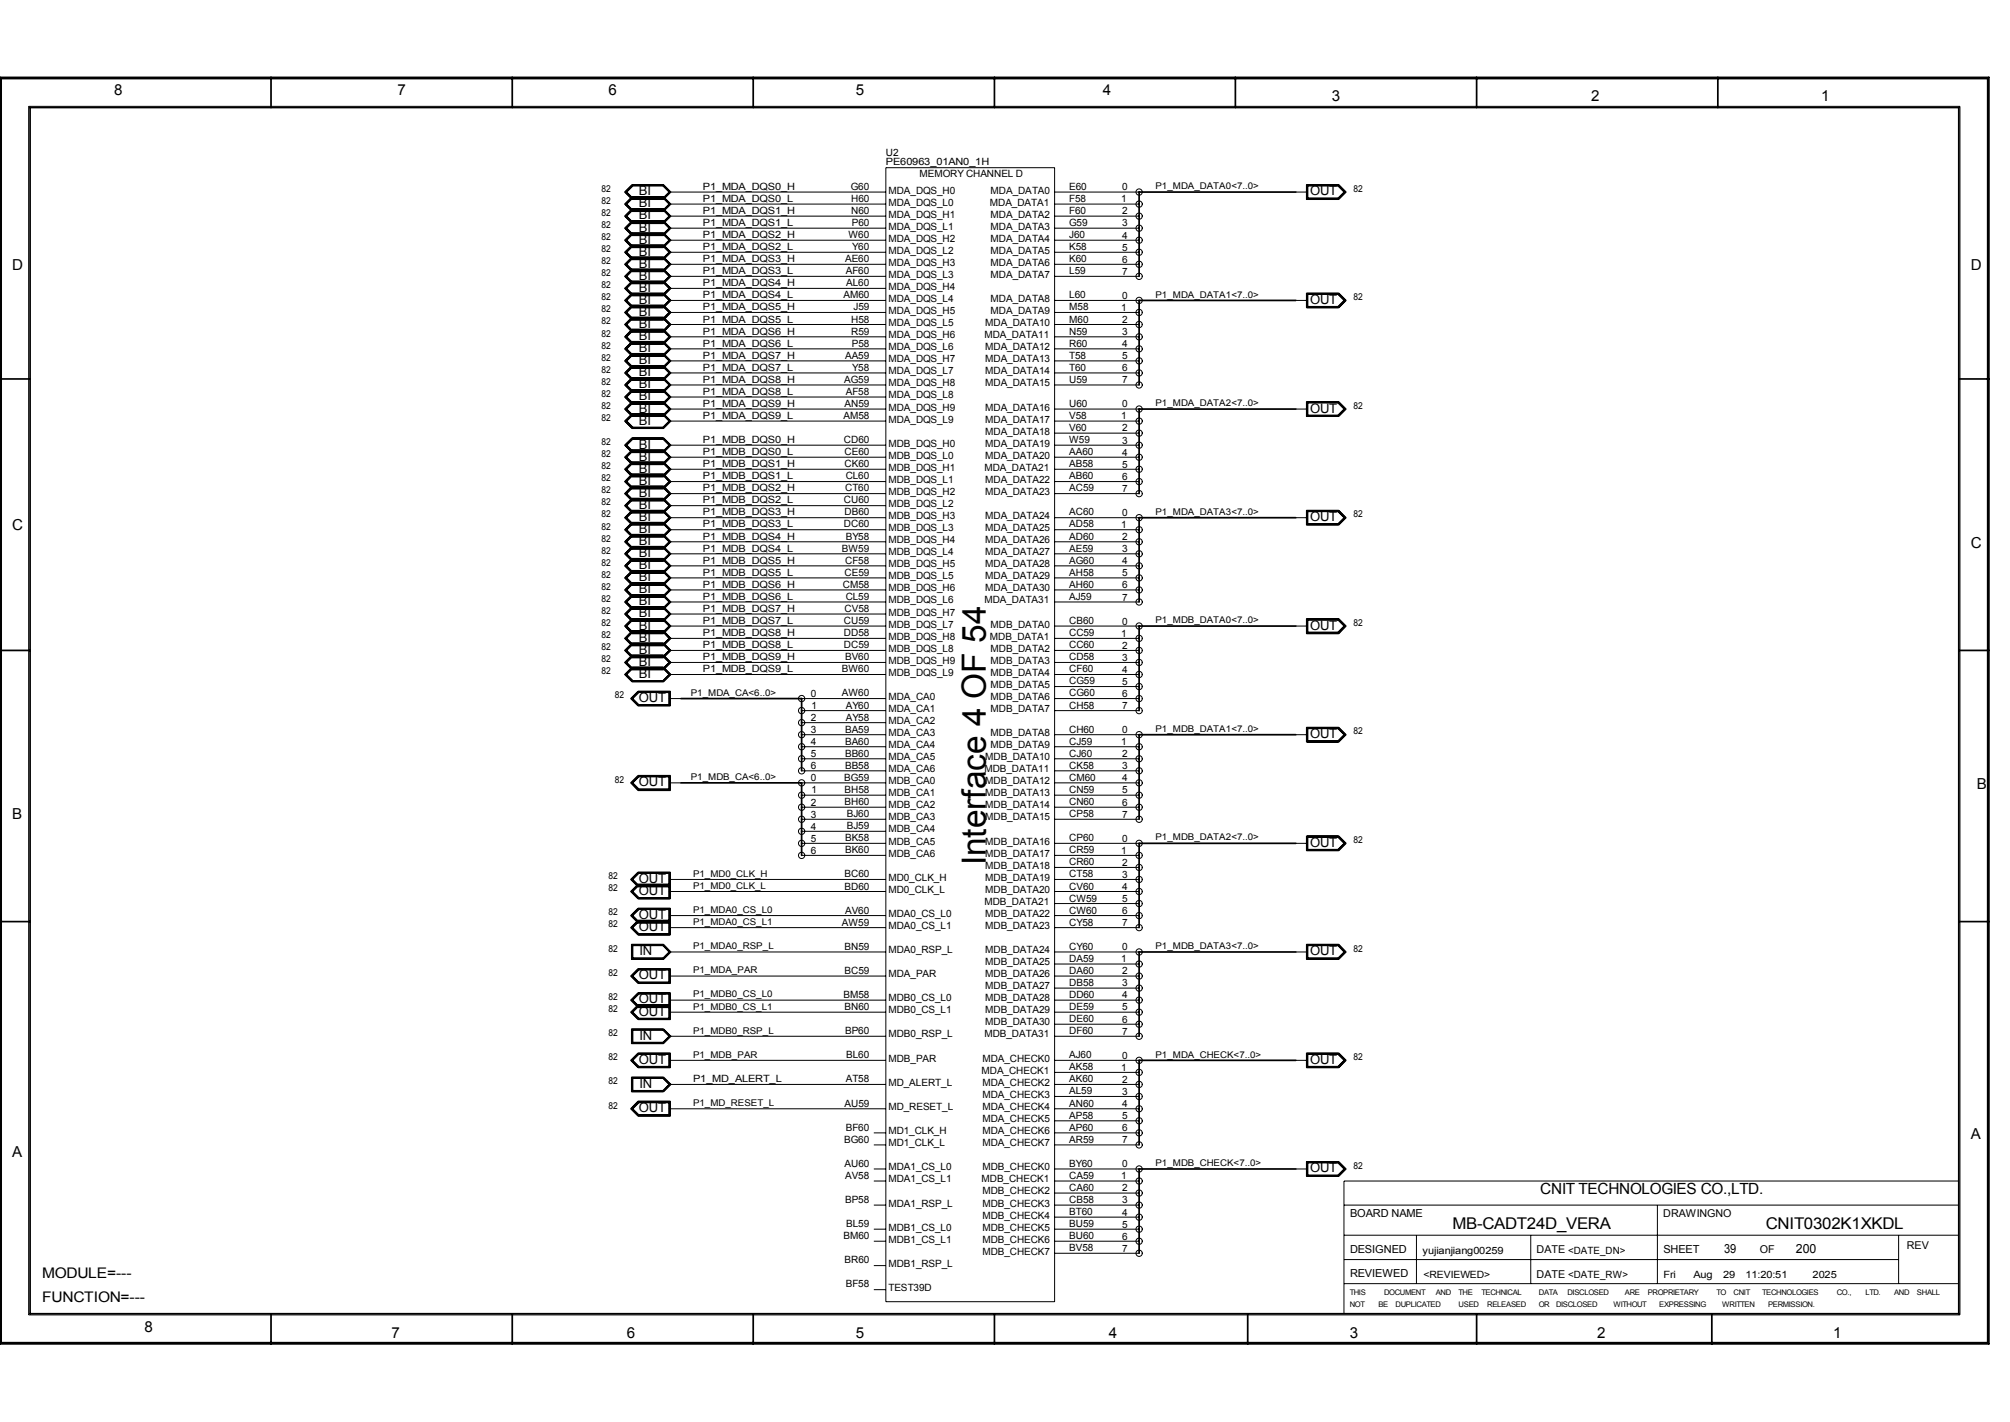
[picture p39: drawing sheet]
<svg xmlns="http://www.w3.org/2000/svg" width="297mm" height="210mm" viewBox="0 0 297 210" stroke-linecap="round" stroke-linejoin="round" font-family="sans-serif">
<defs><g id="words">
<text font-size="4.9" x="145.7" y="127.8" transform="rotate(-90 145.7 127.8)">Interface 4 OF 54</text>
<g font-size="2.4">
<text x="214.6" y="181.5">MB-CADT24D_VERA</text>
<text x="260.9" y="181.5">CNIT0302K1XKDL</text>
</g>
<text font-size="2.3" x="227.6" y="176.3">CNIT TECHNOLOGIES CO.,LTD.</text>
<g font-size="2.2">
<text x="16.9" y="14.1">8</text>
<text x="58.8" y="14.1">7</text>
<text x="89.9" y="14.1">6</text>
<text x="126.4" y="14.1">5</text>
<text x="163" y="14.1">4</text>
<text x="196.8" y="15">3</text>
<text x="235.1" y="15">2</text>
<text x="269.1" y="15">1</text>
<text x="1.8" y="39.9">D</text>
<text x="291.2" y="39.9">D</text>
<text x="1.8" y="78.2">C</text>
<text x="291.2" y="80.9">C</text>
<text x="292.1" y="116.5">B</text>
<text x="1.8" y="121">B</text>
<text x="1.8" y="170.8">A</text>
<text x="291.2" y="168.2">A</text>
<text x="6.2" y="188.7">MODULE=---</text>
<text x="6.2" y="192.2">FUNCTION=---</text>
<text x="21.3" y="196.6">8</text>
<text x="57.9" y="197.5">7</text>
<text x="92.6" y="197.5">6</text>
<text x="126.4" y="197.5">5</text>
<text x="163.9" y="197.5">4</text>
<text x="199.5" y="197.5">3</text>
<text x="236" y="197.5">2</text>
<text x="270.9" y="197.5">1</text>
</g>
<g font-size="1.9">
<text x="94.4" y="28.8">BI</text>
<text x="193.6" y="28.8">OUT</text>
<text x="94.4" y="30.6">BI</text>
<text x="94.4" y="34.2">BI</text>
<text x="94.4" y="36">BI</text>
<text x="94.4" y="32.4">BI</text>
<text x="94.4" y="41.3">BI</text>
<text x="94.4" y="37.8">BI</text>
<text x="94.4" y="39.5">BI</text>
<text x="94.4" y="44.9">BI</text>
<text x="94.4" y="46.7">BI</text>
<text x="94.4" y="43.1">BI</text>
<text x="193.6" y="44.9">OUT</text>
<text x="94.4" y="48.4">BI</text>
<text x="94.4" y="52">BI</text>
<text x="94.4" y="53.8">BI</text>
<text x="94.4" y="50.2">BI</text>
<text x="94.4" y="59.1">BI</text>
<text x="94.4" y="55.5">BI</text>
<text x="94.4" y="57.4">BI</text>
<text x="94.4" y="62.7">BI</text>
<text x="94.4" y="60.9">BI</text>
<text x="193.6" y="60.9">OUT</text>
<text x="94.4" y="71.6">BI</text>
<text x="94.4" y="68">BI</text>
<text x="94.4" y="69.8">BI</text>
<text x="94.4" y="66.3">BI</text>
<text x="94.4" y="75.1">BI</text>
<text x="94.4" y="76.9">BI</text>
<text x="94.4" y="73.4">BI</text>
<text x="193.6" y="76.9">OUT</text>
<text x="94.4" y="82.3">BI</text>
<text x="94.4" y="78.7">BI</text>
<text x="94.4" y="80.5">BI</text>
<text x="94.4" y="89.4">BI</text>
<text x="94.4" y="85.9">BI</text>
<text x="94.4" y="87.6">BI</text>
<text x="94.4" y="84.1">BI</text>
<text x="94.4" y="93">BI</text>
<text x="94.4" y="91.2">BI</text>
<text x="94.4" y="94.7">BI</text>
<text x="193.6" y="93">OUT</text>
<text x="94.4" y="100.1">BI</text>
<text x="94.4" y="96.5">BI</text>
<text x="94.4" y="98.3">BI</text>
<text x="94.4" y="103.7">OUT</text>
<text x="193.6" y="109">OUT</text>
<text x="94.4" y="116.1">OUT</text>
<text x="193.6" y="125">OUT</text>
<text x="94.4" y="130.4">OUT</text>
<text x="94.4" y="137.5">OUT</text>
<text x="94.4" y="135.7">OUT</text>
<text x="94.4" y="132.2">OUT</text>
<text x="94.5" y="141.1">IN</text>
<text x="193.6" y="141.1">OUT</text>
<text x="94.4" y="150">OUT</text>
<text x="94.4" y="148.2">OUT</text>
<text x="94.4" y="144.6">OUT</text>
<text x="94.5" y="153.5">IN</text>
<text x="94.4" y="157.1">OUT</text>
<text x="94.5" y="160.7">IN</text>
<text x="193.6" y="157.1">OUT</text>
<text x="94.4" y="164.2">OUT</text>
<text x="193.6" y="173.1">OUT</text>
<text x="254.7" y="185">39</text>
<text x="265.4" y="185">200</text>
</g>
<g font-size="1.6">
<text x="199.5" y="179.7">BOARD NAME</text>
<text x="245.8" y="179.7">DRAWINGNO</text>
<text x="199.5" y="185.1">DESIGNED</text>
<text x="227.1" y="185.1">DATE &lt;DATE_DN&gt;</text>
<text x="245.8" y="185">SHEET</text>
<text x="260" y="185.1">OF</text>
<text x="281.7" y="184.4">REV</text>
<text x="199.5" y="188.6">REVIEWED</text>
<text x="227.1" y="188.7">DATE &lt;DATE_RW&gt;</text>
</g>
<g font-size="1.5">
<text x="130.9" y="23">U2</text>
<text x="103.9" y="28">P1_MDA_DQS0_H</text>
<text x="103.9" y="29.8">P1_MDA_DQS0_L</text>
<text x="125.7" y="28">G60</text>
<text x="125.8" y="29.8">H60</text>
<text x="130.9" y="24.4">PE60963_01AN0_1H</text>
<text x="131.3" y="28.6">MDA_DQS_H0</text>
<text x="135.9" y="26.1">MEMORY CHANNEL D</text>
<text x="146.4" y="28.6">MDA_DATA0</text>
<text x="158" y="28">E60</text>
<text x="158" y="29.8">F58</text>
<text x="165.7" y="29.9">1</text>
<text x="165.8" y="28.1">0</text>
<text x="103.9" y="35.2">P1_MDA_DQS2_H</text>
<text x="103.9" y="31.6">P1_MDA_DQS1_H</text>
<text x="103.9" y="33.4">P1_MDA_DQS1_L</text>
<text x="125.4" y="35.2">W60</text>
<text x="125.8" y="31.6">N60</text>
<text x="125.9" y="33.4">P60</text>
<text x="131.3" y="35.7">MDA_DQS_H2</text>
<text x="131.3" y="33.9">MDA_DQS_L1</text>
<text x="131.3" y="32.1">MDA_DQS_H1</text>
<text x="131.3" y="30.4">MDA_DQS_L0</text>
<text x="146.3" y="30.4">MDA_DATA1</text>
<text x="146.4" y="35.7">MDA_DATA4</text>
<text x="146.4" y="33.9">MDA_DATA3</text>
<text x="146.4" y="32.1">MDA_DATA2</text>
<text x="158" y="31.6">F60</text>
<text x="158" y="33.4">G59</text>
<text x="158" y="35.2">J60</text>
<text x="165.8" y="35.2">4</text>
<text x="165.8" y="31.7">2</text>
<text x="165.8" y="33.4">3</text>
<text x="103.9" y="38.7">P1_MDA_DQS3_H</text>
<text x="103.9" y="37">P1_MDA_DQS2_L</text>
<text x="103.9" y="40.5">P1_MDA_DQS3_L</text>
<text x="124.9" y="38.7">AE60</text>
<text x="125" y="40.5">AF60</text>
<text x="125.9" y="37">Y60</text>
<text x="131.3" y="41">MDA_DQS_L3</text>
<text x="131.3" y="39.2">MDA_DQS_H3</text>
<text x="131.3" y="37.5">MDA_DQS_L2</text>
<text x="146.4" y="41">MDA_DATA7</text>
<text x="146.4" y="39.2">MDA_DATA6</text>
<text x="146.4" y="37.5">MDA_DATA5</text>
<text x="158" y="37">K58</text>
<text x="158" y="38.7">K60</text>
<text x="158" y="40.5">L59</text>
<text x="165.8" y="40.6">7</text>
<text x="165.8" y="38.8">6</text>
<text x="165.8" y="37">5</text>
<text x="103.9" y="42.3">P1_MDA_DQS4_H</text>
<text x="103.9" y="44.1">P1_MDA_DQS4_L</text>
<text x="103.9" y="45.9">P1_MDA_DQS5_H</text>
<text x="103.9" y="47.6">P1_MDA_DQS5_L</text>
<text x="124.6" y="44.1">AM60</text>
<text x="125" y="42.3">AL60</text>
<text x="125.8" y="47.6">H58</text>
<text x="126.1" y="45.9">J59</text>
<text x="131.3" y="46.4">MDA_DQS_H5</text>
<text x="131.3" y="44.6">MDA_DQS_L4</text>
<text x="131.3" y="42.8">MDA_DQS_H4</text>
<text x="146.4" y="46.4">MDA_DATA9</text>
<text x="146.4" y="44.6">MDA_DATA8</text>
<text x="158" y="44.1">L60</text>
<text x="158" y="45.9">M58</text>
<text x="158" y="47.6">M60</text>
<text x="165.7" y="45.9">1</text>
<text x="165.8" y="47.7">2</text>
<text x="165.8" y="44.2">0</text>
<text x="103.9" y="49.4">P1_MDA_DQS6_H</text>
<text x="103.9" y="51.2">P1_MDA_DQS6_L</text>
<text x="103.9" y="53">P1_MDA_DQS7_H</text>
<text x="124.9" y="53">AA59</text>
<text x="125.8" y="49.4">R59</text>
<text x="125.9" y="51.2">P58</text>
<text x="131.3" y="53.5">MDA_DQS_H7</text>
<text x="131.3" y="51.7">MDA_DQS_L6</text>
<text x="131.3" y="50">MDA_DQS_H6</text>
<text x="131.3" y="48.2">MDA_DQS_L5</text>
<text x="145.5" y="50">MDA_DATA11</text>
<text x="145.6" y="53.5">MDA_DATA13</text>
<text x="145.6" y="51.7">MDA_DATA12</text>
<text x="145.6" y="48.2">MDA_DATA10</text>
<text x="158" y="49.4">N59</text>
<text x="158" y="51.2">R60</text>
<text x="158" y="53">T58</text>
<text x="165.8" y="51.3">4</text>
<text x="165.8" y="53">5</text>
<text x="165.8" y="49.5">3</text>
<text x="103.9" y="54.7">P1_MDA_DQS7_L</text>
<text x="103.9" y="56.5">P1_MDA_DQS8_H</text>
<text x="103.9" y="58.3">P1_MDA_DQS8_L</text>
<text x="124.8" y="56.5">AG59</text>
<text x="125" y="58.3">AF58</text>
<text x="125.9" y="54.7">Y58</text>
<text x="131.3" y="58.8">MDA_DQS_L8</text>
<text x="131.3" y="57.1">MDA_DQS_H8</text>
<text x="131.3" y="55.3">MDA_DQS_L7</text>
<text x="145.6" y="57.1">MDA_DATA15</text>
<text x="145.6" y="55.3">MDA_DATA14</text>
<text x="158" y="54.7">T60</text>
<text x="158" y="56.5">U59</text>
<text x="165.8" y="56.6">7</text>
<text x="165.8" y="54.8">6</text>
<text x="103.9" y="60.1">P1_MDA_DQS9_H</text>
<text x="103.9" y="61.9">P1_MDA_DQS9_L</text>
<text x="103.9" y="65.5">P1_MDB_DQS0_H</text>
<text x="124.6" y="61.9">AM58</text>
<text x="124.7" y="65.5">CD60</text>
<text x="124.8" y="60.1">AN59</text>
<text x="131.3" y="66">MDB_DQS_H0</text>
<text x="131.3" y="62.4">MDA_DQS_L9</text>
<text x="131.3" y="60.6">MDA_DQS_H9</text>
<text x="145.6" y="66">MDA_DATA19</text>
<text x="145.6" y="64.2">MDA_DATA18</text>
<text x="145.6" y="62.4">MDA_DATA17</text>
<text x="145.6" y="60.6">MDA_DATA16</text>
<text x="158" y="60.1">U60</text>
<text x="158" y="61.9">V58</text>
<text x="158" y="63.7">V60</text>
<text x="158" y="65.5">W59</text>
<text x="165.7" y="61.9">1</text>
<text x="165.8" y="63.7">2</text>
<text x="165.8" y="65.5">3</text>
<text x="165.8" y="60.2">0</text>
<text x="103.9" y="67.2">P1_MDB_DQS0_L</text>
<text x="103.9" y="69">P1_MDB_DQS1_H</text>
<text x="103.9" y="70.8">P1_MDB_DQS1_L</text>
<text x="124.8" y="67.2">CE60</text>
<text x="124.8" y="69">CK60</text>
<text x="125" y="70.8">CL60</text>
<text x="131.3" y="71.3">MDB_DQS_L1</text>
<text x="131.3" y="69.6">MDB_DQS_H1</text>
<text x="131.3" y="67.8">MDB_DQS_L0</text>
<text x="145.5" y="69.6">MDA_DATA21</text>
<text x="145.6" y="71.3">MDA_DATA22</text>
<text x="145.6" y="67.8">MDA_DATA20</text>
<text x="158" y="67.2">AA60</text>
<text x="158" y="69">AB58</text>
<text x="158" y="70.8">AB60</text>
<text x="165.8" y="70.9">6</text>
<text x="165.8" y="69.1">5</text>
<text x="165.8" y="67.3">4</text>
<text x="103.9" y="72.6">P1_MDB_DQS2_H</text>
<text x="103.9" y="74.3">P1_MDB_DQS2_L</text>
<text x="103.9" y="76.1">P1_MDB_DQS3_H</text>
<text x="103.9" y="77.9">P1_MDB_DQS3_L</text>
<text x="124.7" y="74.3">CU60</text>
<text x="124.7" y="77.9">DC60</text>
<text x="124.8" y="76.1">DB60</text>
<text x="124.9" y="72.6">CT60</text>
<text x="131.3" y="76.7">MDB_DQS_H3</text>
<text x="131.3" y="74.9">MDB_DQS_L2</text>
<text x="131.3" y="73.1">MDB_DQS_H2</text>
<text x="145.6" y="76.7">MDA_DATA24</text>
<text x="145.6" y="73.1">MDA_DATA23</text>
<text x="158" y="72.6">AC59</text>
<text x="158" y="76.1">AC60</text>
<text x="158" y="77.9">AD58</text>
<text x="165.7" y="78">1</text>
<text x="165.8" y="76.2">0</text>
<text x="165.8" y="72.6">7</text>
<text x="103.9" y="79.7">P1_MDB_DQS4_H</text>
<text x="103.9" y="81.5">P1_MDB_DQS4_L</text>
<text x="103.9" y="83.3">P1_MDB_DQS5_H</text>
<text x="124.4" y="81.5">BW59</text>
<text x="124.9" y="83.3">CF58</text>
<text x="125" y="79.7">BY58</text>
<text x="131.3" y="83.8">MDB_DQS_H5</text>
<text x="131.3" y="82">MDB_DQS_L4</text>
<text x="131.3" y="80.2">MDB_DQS_H4</text>
<text x="131.3" y="78.4">MDB_DQS_L3</text>
<text x="145.6" y="83.8">MDA_DATA28</text>
<text x="145.6" y="82">MDA_DATA27</text>
<text x="145.6" y="80.2">MDA_DATA26</text>
<text x="145.6" y="78.4">MDA_DATA25</text>
<text x="158" y="79.7">AD60</text>
<text x="158" y="81.5">AE59</text>
<text x="158" y="83.3">AG60</text>
<text x="165.8" y="83.3">4</text>
<text x="165.8" y="81.5">3</text>
<text x="165.8" y="79.8">2</text>
<text x="103.9" y="85.1">P1_MDB_DQS5_L</text>
<text x="103.9" y="86.8">P1_MDB_DQS6_H</text>
<text x="103.9" y="88.6">P1_MDB_DQS6_L</text>
<text x="124.5" y="86.8">CM58</text>
<text x="124.8" y="85.1">CE59</text>
<text x="125" y="88.6">CL59</text>
<text x="131.3" y="89.1">MDB_DQS_L6</text>
<text x="131.3" y="87.3">MDB_DQS_H6</text>
<text x="131.3" y="85.6">MDB_DQS_L5</text>
<text x="145.5" y="89.1">MDA_DATA31</text>
<text x="145.6" y="87.3">MDA_DATA30</text>
<text x="145.6" y="85.6">MDA_DATA29</text>
<text x="158" y="85.1">AH58</text>
<text x="158" y="86.8">AH60</text>
<text x="158" y="88.6">AJ59</text>
<text x="165.8" y="86.9">6</text>
<text x="165.8" y="88.7">7</text>
<text x="165.8" y="85.1">5</text>
<text x="103.9" y="90.4">P1_MDB_DQS7_H</text>
<text x="103.9" y="92.2">P1_MDB_DQS7_L</text>
<text x="103.9" y="93.9">P1_MDB_DQS8_H</text>
<text x="103.9" y="95.7">P1_MDB_DQS8_L</text>
<text x="124.7" y="92.2">CU59</text>
<text x="124.7" y="93.9">DD58</text>
<text x="124.7" y="95.7">DC59</text>
<text x="124.8" y="90.4">CV58</text>
<text x="131.3" y="94.5">MDB_DQS_H8</text>
<text x="131.3" y="92.7">MDB_DQS_L7</text>
<text x="131.3" y="90.9">MDB_DQS_H7</text>
<text x="146.3" y="94.5">MDB_DATA1</text>
<text x="146.4" y="92.7">MDB_DATA0</text>
<text x="158" y="92.2">CB60</text>
<text x="158" y="93.9">CC59</text>
<text x="158" y="95.7">CC60</text>
<text x="165.7" y="94">1</text>
<text x="165.8" y="95.8">2</text>
<text x="165.8" y="92.2">0</text>
<text x="103.9" y="97.5">P1_MDB_DQS9_H</text>
<text x="103.9" y="99.3">P1_MDB_DQS9_L</text>
<text x="124.4" y="99.3">BW60</text>
<text x="124.9" y="97.5">BV60</text>
<text x="131.3" y="99.8">MDB_DQS_L9</text>
<text x="131.3" y="98">MDB_DQS_H9</text>
<text x="131.3" y="96.3">MDB_DQS_L8</text>
<text x="146.4" y="101.6">MDB_DATA5</text>
<text x="146.4" y="99.8">MDB_DATA4</text>
<text x="146.4" y="98">MDB_DATA3</text>
<text x="146.4" y="96.3">MDB_DATA2</text>
<text x="158" y="97.5">CD58</text>
<text x="158" y="99.3">CF60</text>
<text x="158" y="101.1">CG59</text>
<text x="165.8" y="101.1">5</text>
<text x="165.8" y="99.4">4</text>
<text x="165.8" y="97.6">3</text>
<text x="119.8" y="102.9">0</text>
<text x="119.8" y="106.5">2</text>
<text x="119.9" y="104.7">1</text>
<text x="124.4" y="102.8">AW60</text>
<text x="125" y="104.7">AY60</text>
<text x="125" y="106.4">AY58</text>
<text x="131.3" y="106.9">MDA_CA2</text>
<text x="131.3" y="105.2">MDA_CA1</text>
<text x="131.3" y="103.4">MDA_CA0</text>
<text x="146.4" y="105.2">MDB_DATA7</text>
<text x="146.4" y="103.4">MDB_DATA6</text>
<text x="158" y="102.8">CG60</text>
<text x="158" y="104.7">CH58</text>
<text x="165.8" y="104.7">7</text>
<text x="165.8" y="102.9">6</text>
<text x="119.8" y="113.6">6</text>
<text x="119.8" y="111.8">5</text>
<text x="119.8" y="110">4</text>
<text x="119.8" y="108.2">3</text>
<text x="124.9" y="108.2">BA59</text>
<text x="124.9" y="110">BA60</text>
<text x="124.9" y="111.8">BB60</text>
<text x="124.9" y="113.5">BB58</text>
<text x="131.3" y="112.3">MDA_CA5</text>
<text x="131.3" y="110.5">MDA_CA4</text>
<text x="131.3" y="108.7">MDA_CA3</text>
<text x="145.6" y="112.3">MDB_DATA10</text>
<text x="146.4" y="110.5">MDB_DATA9</text>
<text x="146.4" y="108.7">MDB_DATA8</text>
<text x="158" y="108.2">CH60</text>
<text x="158" y="110">CJ59</text>
<text x="158" y="111.8">CJ60</text>
<text x="158" y="113.5">CK58</text>
<text x="165.7" y="110">1</text>
<text x="165.8" y="113.6">3</text>
<text x="165.8" y="111.8">2</text>
<text x="165.8" y="108.2">0</text>
<text x="119.8" y="119">2</text>
<text x="119.8" y="115.4">0</text>
<text x="119.9" y="117.2">1</text>
<text x="124.8" y="115.3">BG59</text>
<text x="124.8" y="117.1">BH58</text>
<text x="124.8" y="118.9">BH60</text>
<text x="131.3" y="119.4">MDB_CA2</text>
<text x="131.3" y="117.6">MDB_CA1</text>
<text x="131.3" y="115.8">MDB_CA0</text>
<text x="131.3" y="114">MDA_CA6</text>
<text x="145.5" y="114">MDB_DATA11</text>
<text x="145.6" y="119.4">MDB_DATA14</text>
<text x="145.6" y="117.6">MDB_DATA13</text>
<text x="145.6" y="115.8">MDB_DATA12</text>
<text x="158" y="115.3">CM60</text>
<text x="158" y="117.1">CN59</text>
<text x="158" y="118.9">CN60</text>
<text x="165.8" y="119">6</text>
<text x="165.8" y="117.2">5</text>
<text x="165.8" y="115.4">4</text>
<text x="119.8" y="124.3">5</text>
<text x="119.8" y="122.5">4</text>
<text x="119.8" y="120.7">3</text>
<text x="124.9" y="124.2">BK58</text>
<text x="124.9" y="126">BK60</text>
<text x="125.1" y="120.7">BJ60</text>
<text x="125.1" y="122.4">BJ59</text>
<text x="131.3" y="124.7">MDB_CA5</text>
<text x="131.3" y="122.9">MDB_CA4</text>
<text x="131.3" y="121.2">MDB_CA3</text>
<text x="145.6" y="124.7">MDB_DATA16</text>
<text x="145.6" y="121.2">MDB_DATA15</text>
<text x="158" y="120.7">CP58</text>
<text x="158" y="124.2">CP60</text>
<text x="158" y="126">CR59</text>
<text x="165.8" y="124.3">0</text>
<text x="165.8" y="120.7">7</text>
<text x="119.8" y="126.1">6</text>
<text x="124.8" y="129.6">BC60</text>
<text x="124.8" y="131.4">BD60</text>
<text x="131.3" y="131.9">MD0_CLK_L</text>
<text x="131.3" y="130.1">MD0_CLK_H</text>
<text x="131.3" y="126.5">MDB_CA6</text>
<text x="145.6" y="131.9">MDB_DATA20</text>
<text x="145.6" y="130.1">MDB_DATA19</text>
<text x="145.6" y="128.3">MDB_DATA18</text>
<text x="145.6" y="126.5">MDB_DATA17</text>
<text x="158" y="127.8">CR60</text>
<text x="158" y="129.6">CT58</text>
<text x="158" y="131.4">CV60</text>
<text x="165.7" y="126.1">1</text>
<text x="165.8" y="131.4">4</text>
<text x="165.8" y="127.8">2</text>
<text x="165.8" y="129.6">3</text>
<text x="124.4" y="136.7">AW59</text>
<text x="124.9" y="134.9">AV60</text>
<text x="131.3" y="137.2">MDA0_CS_L1</text>
<text x="131.3" y="135.4">MDA0_CS_L0</text>
<text x="145.5" y="133.6">MDB_DATA21</text>
<text x="145.6" y="137.2">MDB_DATA23</text>
<text x="145.6" y="135.4">MDB_DATA22</text>
<text x="158" y="133.1">CW59</text>
<text x="158" y="134.9">CW60</text>
<text x="158" y="136.7">CY58</text>
<text x="165.8" y="136.8">7</text>
<text x="165.8" y="133.2">5</text>
<text x="165.8" y="135">6</text>
<text x="124.8" y="140.3">BN59</text>
<text x="124.8" y="143.8">BC59</text>
<text x="131.3" y="140.8">MDA0_RSP_L</text>
<text x="145.6" y="142.5">MDB_DATA25</text>
<text x="145.6" y="140.8">MDB_DATA24</text>
<text x="158" y="140.3">CY60</text>
<text x="158" y="142">DA59</text>
<text x="158" y="143.8">DA60</text>
<text x="165.7" y="142.1">1</text>
<text x="165.8" y="143.9">2</text>
<text x="165.8" y="140.3">0</text>
<text x="124.6" y="147.4">BM58</text>
<text x="124.8" y="149.2">BN60</text>
<text x="131.3" y="149.7">MDB0_CS_L1</text>
<text x="131.3" y="147.9">MDB0_CS_L0</text>
<text x="131.3" y="144.3">MDA_PAR</text>
<text x="145.6" y="149.7">MDB_DATA29</text>
<text x="145.6" y="147.9">MDB_DATA28</text>
<text x="145.6" y="146.1">MDB_DATA27</text>
<text x="145.6" y="144.3">MDB_DATA26</text>
<text x="158" y="145.6">DB58</text>
<text x="158" y="147.4">DD60</text>
<text x="158" y="149.2">DE59</text>
<text x="165.8" y="149.2">5</text>
<text x="165.8" y="145.7">3</text>
<text x="165.8" y="147.4">4</text>
<text x="124.9" y="152.7">BP60</text>
<text x="131.3" y="153.2">MDB0_RSP_L</text>
<text x="145.5" y="153.2">MDB_DATA31</text>
<text x="145.6" y="151.4">MDB_DATA30</text>
<text x="158" y="151">DE60</text>
<text x="158" y="152.7">DF60</text>
<text x="165.8" y="151">6</text>
<text x="165.8" y="152.8">7</text>
<text x="102.4" y="159.9">P1_MD_ALERT_L</text>
<text x="125" y="159.9">AT58</text>
<text x="125" y="156.3">BL60</text>
<text x="131.3" y="160.4">MD_ALERT_L</text>
<text x="131.3" y="156.8">MDB_PAR</text>
<text x="145" y="158.6">MDA_CHECK1</text>
<text x="145.2" y="160.4">MDA_CHECK2</text>
<text x="145.2" y="156.8">MDA_CHECK0</text>
<text x="158" y="156.3">AJ60</text>
<text x="158" y="158.1">AK58</text>
<text x="158" y="159.9">AK60</text>
<text x="158" y="161.6">AL59</text>
<text x="165.7" y="158.2">1</text>
<text x="165.8" y="159.9">2</text>
<text x="165.8" y="161.7">3</text>
<text x="165.8" y="156.4">0</text>
<text x="124.8" y="163.4">AU59</text>
<text x="125" y="167">BF60</text>
<text x="131.3" y="167.5">MD1_CLK_H</text>
<text x="131.3" y="163.9">MD_RESET_L</text>
<text x="145.2" y="167.5">MDA_CHECK6</text>
<text x="145.2" y="165.7">MDA_CHECK5</text>
<text x="145.2" y="163.9">MDA_CHECK4</text>
<text x="145.2" y="162.1">MDA_CHECK3</text>
<text x="158" y="163.4">AN60</text>
<text x="158" y="165.2">AP58</text>
<text x="158" y="167">AP60</text>
<text x="165.8" y="165.3">5</text>
<text x="165.8" y="167">6</text>
<text x="165.8" y="163.5">4</text>
<text x="124.8" y="168.7">BG60</text>
<text x="124.8" y="172.3">AU60</text>
<text x="131.3" y="172.8">MDA1_CS_L0</text>
<text x="131.3" y="169.3">MD1_CLK_L</text>
<text x="145.2" y="172.8">MDB_CHECK0</text>
<text x="145.2" y="169.3">MDA_CHECK7</text>
<text x="158" y="168.7">AR59</text>
<text x="158" y="172.3">BY60</text>
<text x="165.8" y="172.4">0</text>
<text x="165.8" y="168.8">7</text>
<text x="124.9" y="174.1">AV58</text>
<text x="124.9" y="177.7">BP58</text>
<text x="131.3" y="178.2">MDA1_RSP_L</text>
<text x="131.3" y="174.6">MDA1_CS_L1</text>
<text x="145" y="174.6">MDB_CHECK1</text>
<text x="145.2" y="180">MDB_CHECK4</text>
<text x="145.2" y="178.2">MDB_CHECK3</text>
<text x="145.2" y="176.4">MDB_CHECK2</text>
<text x="158" y="174.1">CA59</text>
<text x="158" y="175.9">CA60</text>
<text x="158" y="177.7">CB58</text>
<text x="158" y="179.5">BT60</text>
<text x="165.7" y="174.2">1</text>
<text x="165.8" y="177.7">3</text>
<text x="165.8" y="179.5">4</text>
<text x="165.8" y="175.9">2</text>
<text x="124.6" y="183">BM60</text>
<text x="125" y="181.2">BL59</text>
<text x="131.3" y="183.5">MDB1_CS_L1</text>
<text x="131.3" y="181.7">MDB1_CS_L0</text>
<text x="145.2" y="185.3">MDB_CHECK7</text>
<text x="145.2" y="183.5">MDB_CHECK6</text>
<text x="145.2" y="181.7">MDB_CHECK5</text>
<text x="158" y="181.2">BU59</text>
<text x="158" y="183">BU60</text>
<text x="158" y="184.8">BV58</text>
<text x="165.8" y="183.1">6</text>
<text x="165.8" y="184.9">7</text>
<text x="165.8" y="181.3">5</text>
<text x="210.2" y="185.1">yujianjiang00259</text>
<text x="124.8" y="186.6">BR60</text>
<text x="125" y="190.1">BF58</text>
<text x="131.3" y="190.6">TEST39D</text>
<text x="131.3" y="187.1">MDB1_RSP_L</text>
<text x="210.3" y="188.7">&lt;REVIEWED&gt;</text>
<text x="245.8" y="188.7">Fri</text>
<text x="250.2" y="188.7">Aug</text>
<text x="254.6" y="188.7">29</text>
<text x="257.9" y="188.7">11:20:51</text>
<text x="267.8" y="188.7">2025</text>
</g>
<g font-size="1.4">
<text x="88.9" y="28.3">82</text>
<text x="170.7" y="27.9">P1_MDA_DATA0&lt;7..0&gt;</text>
<text x="200" y="28.3">82</text>
<text x="88.9" y="33.7">82</text>
<text x="88.9" y="30.1">82</text>
<text x="88.9" y="35.4">82</text>
<text x="88.9" y="31.9">82</text>
<text x="88.9" y="40.8">82</text>
<text x="88.9" y="37.2">82</text>
<text x="88.9" y="39">82</text>
<text x="88.9" y="42.6">82</text>
<text x="88.9" y="44.3">82</text>
<text x="88.9" y="47.9">82</text>
<text x="88.9" y="46.1">82</text>
<text x="170.7" y="44">P1_MDA_DATA1&lt;7..0&gt;</text>
<text x="200" y="44.3">82</text>
<text x="88.9" y="51.5">82</text>
<text x="88.9" y="53.3">82</text>
<text x="88.9" y="49.7">82</text>
<text x="88.9" y="55">82</text>
<text x="88.9" y="58.6">82</text>
<text x="88.9" y="56.8">82</text>
<text x="88.9" y="62.2">82</text>
<text x="88.9" y="65.7">82</text>
<text x="88.9" y="60.4">82</text>
<text x="170.7" y="60">P1_MDA_DATA2&lt;7..0&gt;</text>
<text x="200" y="60.4">82</text>
<text x="88.9" y="67.5">82</text>
<text x="88.9" y="71.1">82</text>
<text x="88.9" y="69.3">82</text>
<text x="88.9" y="74.6">82</text>
<text x="88.9" y="76.4">82</text>
<text x="88.9" y="72.9">82</text>
<text x="170.7" y="76">P1_MDA_DATA3&lt;7..0&gt;</text>
<text x="200" y="76.4">82</text>
<text x="88.9" y="78.2">82</text>
<text x="88.9" y="81.8">82</text>
<text x="88.9" y="83.5">82</text>
<text x="88.9" y="80">82</text>
<text x="88.9" y="85.3">82</text>
<text x="88.9" y="88.9">82</text>
<text x="88.9" y="87.1">82</text>
<text x="88.9" y="92.4">82</text>
<text x="88.9" y="94.2">82</text>
<text x="88.9" y="90.6">82</text>
<text x="170.7" y="92.1">P1_MDB_DATA0&lt;7..0&gt;</text>
<text x="200" y="92.4">82</text>
<text x="88.9" y="96">82</text>
<text x="88.9" y="99.6">82</text>
<text x="88.9" y="97.8">82</text>
<text x="90.8" y="103.1">82</text>
<text x="102.1" y="102.7">P1_MDA_CA&lt;6..0&gt;</text>
<text x="170.7" y="108.1">P1_MDB_DATA1&lt;7..0&gt;</text>
<text x="200" y="108.5">82</text>
<text x="90.8" y="115.6">82</text>
<text x="102.1" y="115.2">P1_MDB_CA&lt;6..0&gt;</text>
<text x="170.7" y="124.1">P1_MDB_DATA2&lt;7..0&gt;</text>
<text x="200" y="124.5">82</text>
<text x="89.9" y="129.8">82</text>
<text x="89.9" y="131.6">82</text>
<text x="102.4" y="131.3">P1_MD0_CLK_L</text>
<text x="102.4" y="129.5">P1_MD0_CLK_H</text>
<text x="89.9" y="135.2">82</text>
<text x="89.9" y="137">82</text>
<text x="102.4" y="134.8">P1_MDA0_CS_L0</text>
<text x="102.4" y="136.6">P1_MDA0_CS_L1</text>
<text x="89.9" y="140.6">82</text>
<text x="102.4" y="140.2">P1_MDA0_RSP_L</text>
<text x="102.4" y="143.7">P1_MDA_PAR</text>
<text x="170.7" y="140.2">P1_MDB_DATA3&lt;7..0&gt;</text>
<text x="200" y="140.6">82</text>
<text x="89.9" y="144.1">82</text>
<text x="89.9" y="147.7">82</text>
<text x="89.9" y="149.4">82</text>
<text x="102.4" y="147.3">P1_MDB0_CS_L0</text>
<text x="102.4" y="149.1">P1_MDB0_CS_L1</text>
<text x="89.9" y="153">82</text>
<text x="102.4" y="152.7">P1_MDB0_RSP_L</text>
<text x="89.9" y="160.1">82</text>
<text x="89.9" y="156.6">82</text>
<text x="102.4" y="156.2">P1_MDB_PAR</text>
<text x="170.7" y="156.2">P1_MDA_CHECK&lt;7..0&gt;</text>
<text x="200" y="156.6">82</text>
<text x="89.9" y="163.7">82</text>
<text x="102.4" y="163.3">P1_MD_RESET_L</text>
<text x="170.7" y="172.3">P1_MDB_CHECK&lt;7..0&gt;</text>
<text x="200" y="172.6">82</text>
</g>
<g font-size="1.1">
<text x="199.4" y="191.3">THIS</text>
<text x="204.5" y="191.3">DOCUMENT</text>
<text x="212.1" y="191.3">AND</text>
<text x="215.5" y="191.3">THE</text>
<text x="218.9" y="191.3">TECHNICAL</text>
<text x="227.4" y="191.3">DATA</text>
<text x="231.6" y="191.3">DISCLOSED</text>
<text x="240.1" y="191.3">ARE</text>
<text x="243.5" y="191.3">PROPRIETARY</text>
<text x="253.6" y="191.3">TO</text>
<text x="256.2" y="191.3">CNIT</text>
<text x="260.4" y="191.3">TECHNOLOGIES</text>
<text x="271.4" y="191.3">CO.,</text>
<text x="275.6" y="191.3">LTD.</text>
<text x="279.9" y="191.3">AND</text>
<text x="283.3" y="191.3">SHALL</text>
<text x="199.4" y="193.1">NOT</text>
<text x="203.7" y="193.1">BE</text>
<text x="206.2" y="193.1">DUPLICATED</text>
<text x="215.5" y="193.1">USED</text>
<text x="219.8" y="193.1">RELEASED</text>
<text x="227.4" y="193.1">OR</text>
<text x="229.9" y="193.1">DISCLOSED</text>
<text x="238.4" y="193.1">WITHOUT</text>
<text x="245.2" y="193.1">EXPRESSING</text>
<text x="254.5" y="193.1">WRITTEN</text>
<text x="261.2" y="193.1">PERMISSION.</text>
</g>
</g></defs>
<g fill="none" stroke="#000" stroke-width=".15">
<path d="M4.2 15.7h285.4v178.5h-285.4zM92.3 28.4l1.1-1.1h4.6l1.1 1.1-1.1 1.1h-4.6zM92.3 35.5l1.1-1.1h4.6l1.1 1.1-1.1 1.1h-4.6zM92.3 30.1l1.1-1.1h4.6l1.1 1.1-1.1 1.1h-4.6zM92.4 28.4l1-1.1h4.6l1.1 1.1-1.1 1h-4.6zM92.4 39l1-1h4.6l1.1 1-1.1 1.1h-4.6zM92.4 31.9l1-1h4.6l1.1 1-1.1 1h-4.6zM92.4 35.5l1-1h4.6l1.1 1-1.1 1h-4.6zM92.4 33.7l1-1.1h4.6l1.1 1.1-1.1 1h-4.6zM92.4 37.3l1-1.1h4.6l1.1 1.1-1.1 1h-4.6zM92.4 30.1l1-1h4.6l1.1 1-1.1 1.1h-4.6zM93.4 37.9h4.6l1.1 1.1-1.1 1.1h-4.6l-1.1-1.1z"/>
<path d="M93.4 30.8h4.6l1.1 1.1-1.1 1.1h-4.6l-1.1-1.1zM93.4 32.6h4.6l1.1 1.1-1.1 1.1h-4.6l-1.1-1.1zM93.4 36.2h4.6l1.1 1.1-1.1 1.1h-4.6l-1.1-1.1zM93.5 27.4h4.5l.9 1-.9 .9h-4.5l-1-.9zM93.5 38.1h4.5l.9 .9-.9 1h-4.5l-1-1zM93.5 30.9h4.5l.9 1-.9 1h-4.5l-1-1zM93.5 34.5h4.5l.9 1-.9 .9h-4.5l-1-.9zM93.5 32.7h4.5l.9 1-.9 1h-4.5l-1-1zM93.5 36.3h4.5l.9 1-.9 .9h-4.5l-1-.9zM93.5 29.2h4.5l.9 .9-.9 1h-4.5l-1-1zM93.5 29.3h4.5M93.5 38.1h4.5"/>
<path d="M93.5 39.9h4.5M93.5 38.1l-.9 .9 .9 .9M93.5 31h4.5M93.5 32.8h4.5M93.5 31l-.9 .9 .9 .9M93.5 34.6h4.5M93.5 36.4h4.5M93.5 34.6l-.9 .9 .9 .9M93.5 32.8l-.9 .9 .9 .9M93.5 36.4l-.9 .9 .9 .8M93.5 39.9l-.9 .9 .9 .9M93.5 29.3l-.9 .8 .9 .9"/>
<path d="M98 38.1l.8 .9M98 31l.8 .9M98 34.6l.8 .9M98 32.8l.8 .9M98 36.4l.8 .9M98 39.9l.8 .9M98 29.3l.8 .8M98.8 37.3h32.1M98.8 39h32.1M98.8 28.4h32.1M98.8 28.4l-.8-.9h-4.5l-.9 .9 .9 .9M98.8 28.4l-.8 .9"/>
<path d="M98.8 39l-.8 .9M98.8 31.9h32.1M98.8 31.9l-.8 .9M98.8 35.5h32.1M98.8 35.5l-.8 .9M98.8 33.7h32.1M98.8 33.7l-.8 .9M98.8 37.3l-.8 .8M98.8 30.1h32.1M98.8 30.1l-.8 .9M130.9 24.8h24.9v167.4h-24.9zM155.8 37.3h12.5"/>
<path d="M155.8 39h12.5M155.8 28.4h12.5M155.8 31.9h12.5M155.8 35.5h12.5M155.8 33.7h12.5M155.8 30.1h12.5M191.5 28.4h1.8M193 27.3h4.8l1.1 1.1-1.1 1.1h-4.8zM193.1 27.3h4.7l1 1.1-1 1h-4.7zM193.2 27.4h4.5l1 1-1 .9h-4.5zM193.3 27.5h4.4l.9 .9-.9 .9h-4.4zM92.3 42.6l1.1-1.1h4.6l1.1 1.1-1.1 1.1h-4.6z"/>
<path d="M92.3 56.9l1.1-1.1h4.6l1.1 1.1-1.1 1.1h-4.6zM92.3 53.3l1.1-1.1h4.6l1.1 1.1-1.1 1.1h-4.6zM92.3 51.5l1.1-1.1h4.6l1.1 1.1-1.1 1.1h-4.6zM92.3 40.8l1.1-1.1h4.6l1.1 1.1-1.1 1.1h-4.6zM92.3 47.9l1.1-1.1h4.6l1.1 1.1-1.1 1.2h-4.6zM92.4 42.6l1-1h4.6l1.1 1-1.1 1h-4.6zM92.4 46.1l1-1h4.6l1.1 1-1.1 1.1h-4.6zM92.4 49.7l1-1h4.6l1.1 1-1.1 1.1h-4.6zM92.4 56.9l1-1.1h4.6l1.1 1.1-1.1 1h-4.6zM92.4 53.3l1-1.1h4.6l1.1 1.1-1.1 1h-4.6zM92.4 44.4l1-1.1h4.6l1.1 1.1-1.1 1h-4.6zM92.4 51.5l1-1h4.6l1.1 1-1.1 1h-4.6z"/>
<path d="M92.4 55.1l1-1.1h4.6l1.1 1.1-1.1 1h-4.6zM92.4 40.8l1-1h4.6l1.1 1-1.1 1.1h-4.6zM92.4 47.9l1-1h4.6l1.1 1-1.1 1.1h-4.6zM92.4 58.6l1-1h4.6l1.1 1-1.1 1h-4.6zM92.5 42.6l1-.9h4.5l.9 .9-.9 1h-4.5zM92.5 46.1l1-.9h4.5l.9 .9-.9 1h-4.5zM92.5 53.3l1-1h4.5l.9 1-.9 .9h-4.5zM92.5 44.4l1-1h4.5l.9 1-.9 .9h-4.5zM92.5 55.1l1-1h4.5l.9 1-.9 .9h-4.5zM92.5 40.8l1-1h4.5l.9 1-.9 1h-4.5zM92.5 47.9l1-.9h4.5l.9 .9-.9 1h-4.5zM93.4 45h4.6l1.1 1.1-1.1 1.2h-4.6l-1.1-1.2z"/>
<path d="M93.4 48.6h4.6l1.1 1.1-1.1 1.1h-4.6l-1.1-1.1zM93.4 43.3h4.6l1.1 1.1-1.1 1.1h-4.6l-1.1-1.1zM93.4 54h4.6l1.1 1.1-1.1 1.1h-4.6l-1.1-1.1zM93.4 57.5h4.6l1.1 1.1-1.1 1.1h-4.6l-1.1-1.1zM93.5 48.8h4.5l.9 .9-.9 1h-4.5l-1-1zM93.5 55.9h4.5l.9 1-.9 .9h-4.5l-1-.9zM93.5 59.4h4.5l.9 1-.9 1h-4.5l-1-1zM93.5 50.5h4.5l.9 1-.9 1h-4.5l-1-1zM93.5 57.7h4.5l.9 .9-.9 1h-4.5l-1-1zM93.5 41.7h4.5M93.5 43.5h4.5M93.5 41.7l-.9 .9 .9 .9"/>
<path d="M93.5 45.3h4.5M93.5 47h4.5M93.5 45.3l-.9 .8 .9 .9M93.5 48.9h4.5M93.5 50.6h4.5M93.5 48.9l-.9 .8 .9 .9M93.5 56h4.5M93.5 57.7h4.5M93.5 56l-.9 .9 .9 .8M93.5 52.4h4.5M93.5 54.2h4.5M93.5 52.4l-.9 .9 .9 .9"/>
<path d="M93.5 59.5h4.5M93.5 59.5l-.9 .9 .9 .9M93.5 43.5l-.9 .9 .9 .9M93.5 50.6l-.9 .9 .9 .9M93.5 54.2l-.9 .9 .9 .9M93.5 47l-.9 .9 .9 1M93.5 57.7l-.9 .9 .9 .9M98 41.7l.8 .9M98 45.3l.8 .8M98 48.9l.8 .8M98 56l.8 .9M98 52.4l.8 .9"/>
<path d="M98 59.5l.8 .9M98 43.5l.8 .9M98 50.6l.8 .9M98 54.2l.8 .9M98 47l.8 .9M98 57.7l.8 .9M98.8 44.4h32.1M98.8 40.8h32.1M98.8 47.9h32.1M98.8 46.1h32.1M98.8 42.6h32.1M98.8 42.6l-.8 .9"/>
<path d="M98.8 46.1l-.8 .9M98.8 49.7h32.1M98.8 49.7l-.8 .9M98.8 56.9h32.1M98.8 56.9l-.8 .8M98.8 53.3h32.1M98.8 53.3l-.8 .9M98.8 44.4l-.8 .9M98.8 51.5h32.1M98.8 51.5l-.8 .9M98.8 55.1h32.1M98.8 55.1l-.8 .9"/>
<path d="M98.8 40.8l-.8 .9M98.8 47.9l-.8 1M98.8 58.6h32.1M98.8 58.6l-.8 .9M155.8 44.4h12.5M155.8 40.8h12.5M155.8 47.9h12.5M155.8 46.1h12.5M155.8 49.7h12.5M155.8 56.9h12.5M155.8 53.3h12.5M155.8 51.5h12.5"/>
<path d="M155.8 55.1h12.5M191.5 44.4h1.8M193 59.3h4.8l1.1 1.1-1.1 1.1h-4.8zM193 43.3h4.8l1.1 1.1-1.1 1.1h-4.8zM193.1 59.4h4.7l1 1-1 1h-4.7zM193.1 43.3h4.7l1 1.1-1 1h-4.7zM193.2 59.4h4.5l1 1-1 1h-4.5zM193.2 43.4h4.5l1 1-1 .9h-4.5zM193.3 43.5h4.4l.9 .9-.9 .9h-4.4zM193.3 59.5h4.4l.9 .9-.9 .9h-4.4zM92.3 60.4l1.1-1.1h4.6l1.1 1.1-1.1 1.1h-4.6zM92.3 69.3l1.1-1.1h4.6l1.1 1.1-1.1 1.1h-4.6z"/>
<path d="M92.3 76.5l1.1-1.1h4.6l1.1 1.1-1.1 1.1h-4.6zM92.3 67.5l1.1-1.1h4.6l1.1 1.1-1.1 1.1h-4.6zM92.3 78.2l1.1-1.1h4.6l1.1 1.1-1.1 1.1h-4.6zM92.3 62.2l1.1-1.1h4.6l1.1 1.1-1.1 1.1h-4.6zM92.4 60.4l1-1h4.6l1.1 1-1.1 1h-4.6zM92.4 65.7l1-1h4.6l1.1 1-1.1 1.1h-4.6zM92.4 72.9l1-1.1h4.6l1.1 1.1-1.1 1h-4.6zM92.4 69.3l1-1h4.6l1.1 1-1.1 1.1h-4.6zM92.4 76.5l1-1.1h4.6l1.1 1.1-1.1 1h-4.6zM92.4 67.5l1-1h4.6l1.1 1-1.1 1.1h-4.6zM92.4 78.2l1-1h4.6l1.1 1-1.1 1h-4.6zM92.4 62.2l1-1h4.6l1.1 1-1.1 1h-4.6z"/>
<path d="M92.4 71.1l1-1h4.6l1.1 1-1.1 1h-4.6zM92.4 74.7l1-1.1h4.6l1.1 1.1-1.1 1h-4.6zM92.5 65.7l1-.9h4.5l.9 .9-.9 1h-4.5zM92.5 69.3l1-.9h4.5l.9 .9-.9 1h-4.5zM92.5 67.5l1-.9h4.5l.9 .9-.9 1h-4.5zM92.5 74.7l1-1h4.5l.9 1-.9 .9h-4.5zM93.4 64.6h4.6l1.1 1.1-1.1 1.1h-4.6l-1.1-1.1zM93.4 71.8h4.6l1.1 1.1-1.1 1.1h-4.6l-1.1-1.1zM93.4 70h4.6l1.1 1.1-1.1 1.1h-4.6l-1.1-1.1zM93.4 73.6h4.6l1.1 1.1-1.1 1.1h-4.6l-1.1-1.1zM93.5 71.9h4.5l.9 1-.9 .9h-4.5l-1-.9zM93.5 75.5h4.5l.9 1-.9 .9h-4.5l-1-.9z"/>
<path d="M93.5 77.3h4.5l.9 .9-.9 1h-4.5l-1-1zM93.5 61.2h4.5l.9 1-.9 1h-4.5l-1-1zM93.5 70.1h4.5l.9 1-.9 1h-4.5l-1-1zM93.5 61.3h4.5M93.5 66.6h4.5M93.5 72h4.5M93.5 73.8h4.5M93.5 72l-.9 .9 .9 .9M93.5 68.4h4.5M93.5 70.2h4.5M93.5 68.4l-.9 .9 .9 .9M93.5 75.6h4.5"/>
<path d="M93.5 77.3h4.5M93.5 75.6l-.9 .9 .9 .8M93.5 79.1h4.5M93.5 79.1l-.9 .9 .9 .9M93.5 66.6l-.9 .9 .9 .9M93.5 77.3l-.9 .9 .9 .9M93.5 61.3l-.9 .9 .9 .9h4.5l.8-.9M93.5 70.2l-.9 .9 .9 .9M93.5 73.8l-.9 .9 .9 .9M98 72l.8 .9M98 68.4l.8 .9M98 75.6l.8 .9"/>
<path d="M98 79.1l.8 .9M98 66.6l.8 .9M98 77.3l.8 .9M98 61.3l.8 .9M98 70.2l.8 .9M98 73.8l.8 .9M98.8 60.4h32.1M98.8 60.4l-.8 .9M98.8 65.7h32.1M98.8 65.7l-.8-.8h-4.5l-.9 .8 .9 .9M98.8 65.7l-.8 .9M98.8 72.9h32.1"/>
<path d="M98.8 72.9l-.8 .9M98.8 69.3h32.1M98.8 69.3l-.8 .9M98.8 76.5h32.1M98.8 76.5l-.8 .8M98.8 67.5h32.1M98.8 67.5l-.8 .9M98.8 78.2h32.1M98.8 78.2l-.8 .9M98.8 62.2h32.1M98.8 71.1h32.1M98.8 71.1l-.8 .9"/>
<path d="M98.8 74.7h32.1M98.8 74.7l-.8 .9M155.8 60.4h12.5M155.8 65.7h12.5M155.8 72.9h12.5M155.8 69.3h12.5M155.8 76.5h12.5M155.8 67.5h12.5M155.8 78.2h12.5M155.8 62.2h12.5M155.8 71.1h12.5M155.8 64h12.5"/>
<path d="M191.5 60.4h1.8M191.5 76.5h1.8M193 75.4h4.8l1.1 1.1-1.1 1.1h-4.8zM193.1 75.4h4.7l1 1.1-1 1h-4.7zM193.2 75.5h4.5l1 1-1 .9h-4.5zM193.3 75.6h4.4l.9 .9-.9 .8h-4.4zM92.3 80l1.1-1.1h4.6l1.1 1.1-1.1 1.1h-4.6zM92.3 90.7l1.1-1.1h4.6l1.1 1.1-1.1 1.1h-4.6zM92.3 87.1l1.1-1.1h4.6l1.1 1.1-1.1 1.1h-4.6zM92.3 97.8l1.1-1.1h4.6l1.1 1.1-1.1 1.1h-4.6zM92.3 88.9l1.1-1.1h4.6l1.1 1.1-1.1 1.1h-4.6zM92.3 92.5l1.1-1.1h4.6l1.1 1.1-1.1 1.1h-4.6z"/>
<path d="M92.3 96.1l1.1-1.1h4.6l1.1 1.1-1.1 1.1h-4.6zM92.4 80l1-1h4.6l1.1 1-1.1 1h-4.6zM92.4 83.6l1-1.1h4.6l1.1 1.1-1.1 1h-4.6zM92.4 94.3l1-1.1h4.6l1.1 1.1-1.1 1h-4.6zM92.4 90.7l1-1h4.6l1.1 1-1.1 1h-4.6zM92.4 87.1l1-1h4.6l1.1 1-1.1 1.1h-4.6zM92.4 97.8l1-1h4.6l1.1 1-1.1 1h-4.6zM92.4 81.8l1-1h4.6l1.1 1-1.1 1h-4.6zM92.4 85.3l1-1h4.6l1.1 1-1.1 1.1h-4.6zM92.4 88.9l1-1h4.6l1.1 1-1.1 1.1h-4.6zM92.4 92.5l1-1.1h4.6l1.1 1.1-1.1 1h-4.6zM92.4 96.1l1-1.1h4.6l1.1 1.1-1.1 1h-4.6z"/>
<path d="M92.4 99.6l1-1h4.6l1.1 1-1.1 1h-4.6zM92.5 80l1-1h4.5l.9 1-.9 1h-4.5zM92.5 94.3l1-1h4.5l.9 1-.9 .9h-4.5zM92.5 90.7l1-1h4.5l.9 1-.9 1h-4.5zM92.5 87.1l1-1h4.5l.9 1-.9 1h-4.5zM92.5 88.9l1-.9h4.5l.9 .9-.9 1h-4.5zM92.5 92.5l1-1h4.5l.9 1-.9 .9h-4.5zM93.4 82.5h4.6l1.1 1.1-1.1 1.1h-4.6l-1.1-1.1zM93.4 93.1h4.6l1.1 1.2-1.1 1.1h-4.6l-1.1-1.1zM93.4 80.7h4.6l1.1 1.1-1.1 1.1h-4.6l-1.1-1.1zM93.4 84.2h4.6l1.1 1.1-1.1 1.1h-4.6l-1.1-1.1zM93.4 98.5h4.6l1.1 1.1-1.1 1.1h-4.6l-1.1-1.1z"/>
<path d="M93.5 82.6h4.5l.9 1-.9 .9h-4.5l-1-.9zM93.5 96.9h4.5l.9 .9-.9 1h-4.5l-1-1zM93.5 80.8h4.5l.9 1-.9 1h-4.5l-1-1zM93.5 84.4h4.5l.9 .9-.9 1h-4.5l-1-1zM93.5 95.1h4.5l.9 1-.9 .9h-4.5l-1-.9zM93.5 98.6h4.5l.9 1-.9 .9h-4.5l-1-.9zM93.5 80.9h4.5M93.5 82.7h4.5M93.5 84.5h4.5M93.5 82.7l-.9 .9 .9 .9M93.5 93.3h4.5M93.5 95.2h4.5"/>
<path d="M93.5 93.3l-.9 1 .9 .9M93.5 89.8h4.5M93.5 91.6h4.5M93.5 89.8l-.9 .9 .9 .9M93.5 86.2h4.5M93.5 88h4.5M93.5 86.2l-.9 .9 .9 .9M93.5 96.9h4.5M93.5 98.7h4.5M93.5 96.9l-.9 .9 .9 .9M93.5 80.9l-.9 .9 .9 .9M93.5 84.5l-.9 .8 .9 .9"/>
<path d="M93.5 88l-.9 .9 .9 .9M93.5 91.6l-.9 .9 .9 .8M93.5 95.2l-.9 .9 .9 .8M93.5 98.7l-.9 .9 .9 .9h4.5l.8-.9M98 82.7l.8 .9M98 93.3l.8 1M98 89.8l.8 .9M98 86.2l.8 .9M98 96.9l.8 .9M98 80.9l.8 .9M98 84.5l.8 .8M98 88l.8 .9"/>
<path d="M98 91.6l.8 .9M98 95.2l.8 .9M98 98.7l.8 .9M98.8 80h32.1M98.8 80l-.8 .9M98.8 83.6h32.1M98.8 83.6l-.8 .9M98.8 94.3h32.1M98.8 94.3l-.8 .9M98.8 90.7h32.1M98.8 90.7l-.8 .9M98.8 87.1h32.1"/>
<path d="M98.8 87.1l-.8 .9M98.8 97.8h32.1M98.8 97.8l-.8 .9M98.8 81.8h32.1M98.8 81.8l-.8 .9M98.8 85.3h32.1M98.8 85.3l-.8 .9M98.8 88.9h32.1M98.8 88.9l-.8 .9M98.8 92.5h32.1M98.8 92.5l-.8 .8M98.8 96.1h32.1"/>
<path d="M98.8 96.1l-.8 .8M98.8 99.6h32.1M155.8 80h12.5M155.8 83.6h12.5M155.8 94.3h12.5M155.8 87.1h12.5M155.8 97.8h12.5M155.8 81.8h12.5M155.8 85.3h12.5M155.8 88.9h12.5M155.8 92.5h12.5M155.8 96.1h12.5"/>
<path d="M155.8 99.6h12.5M191.5 92.5h1.8M193 91.4h4.8l1.1 1.1-1.1 1.1h-4.8zM193.1 91.4h4.7l1 1.1-1 1h-4.7zM193.2 91.5h4.5l1 1-1 .9h-4.5zM193.3 91.6h4.4l.9 .9-.9 .8h-4.4zM93.2 103.2l1.1-1.1h4.8v2.2h-4.8zM93.4 115.6l1-.9h4.5v1.9h-4.5zM93.5 115.6l.9-.9h4.4v1.8h-4.4zM93.5 103.2l.9-.9h4.4v1.8h-4.4zM94.3 114.5h4.8v2.3h-4.8l-1.1-1.2zM94.3 114.6h4.7v2.1h-4.7l-1-1.1z"/>
<path d="M94.3 102.2h4.7v2h-4.7l-1-1zM94.4 102.2h4.5v1.9h-4.5l-1-.9zM98.8 115.6h1.8M98.8 103.2h1.8M118.4 117.4h12.5M118.4 115.6h12.5M118.4 113.8h12.5M118.4 112.1h12.5M118.4 110.3h12.5M118.4 108.5h12.5M118.4 106.7h12.5M118.4 104.9h12.5"/>
<path d="M118.4 103.2h12.5M118.4 119.2h12.5M155.8 117.4h12.5M155.8 115.6h12.5M155.8 113.8h12.5M155.8 112.1h12.5M155.8 110.3h12.5M155.8 108.5h12.5M155.8 104.9h12.5M155.8 103.2h12.5M155.8 119.2h12.5M155.8 101.4h12.5"/>
<path d="M191.5 108.5h1.8M193 107.4h4.8l1.1 1.1-1.1 1.1h-4.8zM193.1 107.5h4.7l1 1-1 1.1h-4.7zM193.2 107.5h4.5l1 1-1 1h-4.5zM193.3 107.6h4.4l.9 .9-.9 .9h-4.4zM93.3 139.4h4.7l1.1 1.2-1.1 1.1h-4.7zM93.3 139.5h4.7l1.1 1.1-1.1 1h-4.7zM93.4 139.6h4.6l.9 1-.9 .9h-4.6zM93.5 129.9l.9-.9h4.4v3.5h-4.4l-.9-.8 .9-.9zM93.5 135.2l.9-.9h4.4v3.6h-4.4l-.9-.9 .9-.9zM93.5 139.7h4.5l.8 .9-.8 .9h-4.5zM94.4 130.8h4.4"/>
<path d="M94.4 136.1h4.4M98.8 129.9h32.1M98.8 131.7h32.1M98.8 135.2h32.1M98.8 137h32.1M98.9 130.7h-4.5l-1 1 1 .9h4.5v-3.7h-4.5l-1 1 1 1h4.5M98.9 136.1h-4.5l-1 .9 1 1h4.5v-3.7h-4.5l-1 .9 1 1h4.5M99 130.6h-4.7l-1 1.1 1 1h4.7v-3.8h-4.7l-1 1 1 1h4.7M99 136h-4.7l-1 1 1 1h4.7v-3.8h-4.7l-1 1 1 1.1h4.7M99.1 130.6h-4.8l-1.1 1.1 1.1 1.1h4.8v-4h-4.8l-1.1 1.1 1.1 1.1h4.8M99.1 135.9h-4.8l-1.1 1.1 1.1 1.1h4.8v-4h-4.8l-1.1 1.1 1.1 1.1h4.8M118.4 126.3h12.5"/>
<path d="M118.4 124.5h12.5M118.4 122.8h12.5M118.4 121h12.5M155.8 126.3h12.5M155.8 124.5h12.5M155.8 121h12.5M155.8 129.9h12.5M155.8 131.7h12.5M155.8 135.2h12.5M155.8 137h12.5M155.8 128.1h12.5M155.8 133.4h12.5"/>
<path d="M191.5 124.5h1.8M193 139.4h4.8l1.1 1.2-1.1 1.1h-4.8zM193 123.4h4.8l1.1 1.1-1.1 1.1h-4.8zM193.1 139.5h4.7l1 1.1-1 1h-4.7zM193.1 123.5h4.7l1 1-1 1.1h-4.7zM193.2 139.6h4.5l1 1-1 .9h-4.5zM193.2 123.6h4.5l1 .9-1 1h-4.5zM193.3 139.7h4.4l.9 .9-.9 .9h-4.4zM193.3 123.7h4.4l.9 .8-.9 .9h-4.4zM93.3 159h4.7l1.1 1.1-1.1 1.1h-4.7zM93.3 151.9h4.7l1.1 1.1-1.1 1.1h-4.7zM93.3 159.1h4.7l1.1 1-1.1 1.1h-4.7z"/>
<path d="M93.3 152h4.7l1.1 1-1.1 1.1h-4.7zM93.4 144.1l1-.9h4.5v1.9h-4.5zM93.4 156.6l1-.9h4.5v1.9h-4.5zM93.4 159.2h4.6l.9 .9-.9 1h-4.6zM93.4 152.1h4.6l.9 .9-.9 1h-4.6zM93.5 144.1l.9-.8h4.4v1.7h-4.4zM93.5 147.7l.9-.9h4.4v3.6h-4.4l-.9-.9 .9-.9zM93.5 156.6l.9-.9h4.4v1.8h-4.4zM93.5 152.1h4.5l.8 .9-.8 .9h-4.5zM93.5 159.3h4.5l.8 .8-.8 .9h-4.5zM94.3 143h4.8v2.2h-4.8l-1.1-1.1zM94.3 155.5h4.8v2.2h-4.8l-1.1-1.1z"/>
<path d="M94.3 143.1h4.7v2.1h-4.7l-1-1.1zM94.3 155.6h4.7v2h-4.7l-1-1zM94.4 148.6h4.4M98.8 144.1h32.1M98.8 147.7h32.1M98.8 149.5h32.1M98.8 156.6h32.1M98.8 140.6h32.1M98.8 153h32.1M98.9 148.5h-4.5l-1 1 1 1h4.5v-3.8h-4.5l-1 1 1 1h4.5M99 148.5h-4.7l-1 1 1 1h4.7v-3.9h-4.7l-1 1.1 1 1h4.7M99.1 148.4h-4.8l-1.1 1.1 1.1 1.1h4.8v-4h-4.8l-1.1 1.1 1.1 1.1h4.8"/>
<path d="M155.8 144.1h12.5M155.8 147.7h12.5M155.8 149.5h12.5M155.8 156.6h12.5M155.8 140.6h12.5M155.8 153h12.5M155.8 142.4h12.5M155.8 145.9h12.5M155.8 151.3h12.5M155.8 158.4h12.5M191.5 156.6h1.8M191.5 140.6h1.8"/>
<path d="M193 155.5h4.8l1.1 1.1-1.1 1.1h-4.8zM193.1 155.6h4.7l1 1-1 1h-4.7zM193.2 155.7h4.5l1 .9-1 1h-4.5zM193.3 155.7h4.4l.9 .9-.9 .9h-4.4zM93.5 163.7l.9-.8h4.4v1.7h-4.4zM94.3 162.6h4.8v2.2h-4.8l-1.1-1.1zM94.3 162.7h4.7v2.1h-4.7l-1-1.1zM94.4 162.8h4.5v1.9h-4.5l-1-1zM98.8 160.1h32.1M98.8 163.7h32.1M129.1 178h1.8M129.1 167.3h1.8"/>
<path d="M129.1 169.1h1.8M129.1 172.6h1.8M129.1 174.4h1.8M155.8 176.2h12.5M155.8 179.7h12.5M155.8 178h12.5M155.8 160.1h12.5M155.8 163.7h12.5M155.8 167.3h12.5M155.8 169.1h12.5M155.8 172.6h12.5M155.8 174.4h12.5"/>
<path d="M155.8 161.9h12.5M155.8 165.5h12.5M191.5 172.6h1.8M193 171.5h4.8l1.1 1.1-1.1 1.1h-4.8zM193.1 171.6h4.7l1 1-1 1.1h-4.7zM193.2 171.7h4.5l1 .9-1 1h-4.5zM193.3 171.7h4.4l.9 .9-.9 .9h-4.4zM198.6 178h90.8M244.9 178v11.6M289.4 174.4h-90.8v19.6M129.1 181.5h1.8M129.1 183.3h1.8"/>
<path d="M129.1 186.9h1.8M129.1 190.5h1.8M155.8 181.5h12.5M155.8 185.1h12.5M155.8 183.3h12.5M198.6 189.6h90.8M198.6 186h81.9M198.6 182.4h90.8M209.3 182.4v7.2M226.2 182.4v7.2M280.5 182.4v7.2"/>
<circle cx="168.3" cy="37.3" r=".47"/>
<circle cx="168.3" cy="35.5" r=".47"/>
<circle cx="168.3" cy="30.1" r=".47"/>
<circle cx="168.3" cy="31.9" r=".47"/>
<circle cx="168.3" cy="39" r=".47"/>
<circle cx="168.3" cy="33.7" r=".47"/>
<circle cx="168.3" cy="28.4" r=".47"/>
<circle cx="168.3" cy="51.5" r=".47"/>
<circle cx="168.3" cy="47.9" r=".47"/>
<circle cx="168.3" cy="55.1" r=".47"/>
<circle cx="168.3" cy="49.7" r=".47"/>
<circle cx="168.3" cy="56.9" r=".47"/>
<circle cx="168.3" cy="44.4" r=".47"/>
<circle cx="168.3" cy="46.1" r=".47"/>
<circle cx="168.3" cy="53.3" r=".47"/>
<circle cx="168.3" cy="40.8" r=".47"/>
<circle cx="168.3" cy="64" r=".47"/>
<circle cx="168.3" cy="71.1" r=".47"/>
<circle cx="168.3" cy="62.2" r=".47"/>
<circle cx="168.3" cy="76.5" r=".47"/>
<circle cx="168.3" cy="67.5" r=".47"/>
<circle cx="168.3" cy="69.3" r=".47"/>
<circle cx="168.3" cy="65.7" r=".47"/>
<circle cx="168.3" cy="72.9" r=".47"/>
<circle cx="168.3" cy="78.2" r=".47"/>
<circle cx="168.3" cy="60.4" r=".47"/>
<circle cx="168.3" cy="97.8" r=".47"/>
<circle cx="168.3" cy="81.8" r=".47"/>
<circle cx="168.3" cy="83.6" r=".47"/>
<circle cx="168.3" cy="96.1" r=".47"/>
<circle cx="168.3" cy="88.9" r=".47"/>
<circle cx="168.3" cy="85.3" r=".47"/>
<circle cx="168.3" cy="99.6" r=".47"/>
<circle cx="168.3" cy="92.5" r=".47"/>
<circle cx="168.3" cy="80" r=".47"/>
<circle cx="168.3" cy="87.1" r=".47"/>
<circle cx="168.3" cy="94.3" r=".47"/>
<circle cx="118.4" cy="110.3" r=".47"/>
<circle cx="118.4" cy="117.4" r=".47"/>
<circle cx="118.4" cy="115.6" r=".47"/>
<circle cx="118.4" cy="103.2" r=".47"/>
<circle cx="118.4" cy="108.5" r=".47"/>
<circle cx="118.4" cy="112.1" r=".47"/>
<circle cx="118.4" cy="104.9" r=".47"/>
<circle cx="118.4" cy="119.2" r=".47"/>
<circle cx="118.4" cy="106.7" r=".47"/>
<circle cx="118.4" cy="113.8" r=".47"/>
<circle cx="168.3" cy="110.3" r=".47"/>
<circle cx="168.3" cy="101.4" r=".47"/>
<circle cx="168.3" cy="103.2" r=".47"/>
<circle cx="168.3" cy="115.6" r=".47"/>
<circle cx="168.3" cy="117.4" r=".47"/>
<circle cx="168.3" cy="108.5" r=".47"/>
<circle cx="168.3" cy="112.1" r=".47"/>
<circle cx="168.3" cy="119.2" r=".47"/>
<circle cx="168.3" cy="104.9" r=".47"/>
<circle cx="168.3" cy="113.8" r=".47"/>
<circle cx="118.4" cy="121" r=".47"/>
<circle cx="118.4" cy="124.5" r=".47"/>
<circle cx="118.4" cy="126.3" r=".47"/>
<circle cx="118.4" cy="122.8" r=".47"/>
<circle cx="168.3" cy="126.3" r=".47"/>
<circle cx="168.3" cy="121" r=".47"/>
<circle cx="168.3" cy="129.9" r=".47"/>
<circle cx="168.3" cy="133.4" r=".47"/>
<circle cx="168.3" cy="124.5" r=".47"/>
<circle cx="168.3" cy="137" r=".47"/>
<circle cx="168.3" cy="135.2" r=".47"/>
<circle cx="168.3" cy="128.1" r=".47"/>
<circle cx="168.3" cy="131.7" r=".47"/>
<circle cx="168.3" cy="149.5" r=".47"/>
<circle cx="168.3" cy="153" r=".47"/>
<circle cx="168.3" cy="147.7" r=".47"/>
<circle cx="168.3" cy="156.6" r=".47"/>
<circle cx="168.3" cy="140.6" r=".47"/>
<circle cx="168.3" cy="144.1" r=".47"/>
<circle cx="168.3" cy="145.9" r=".47"/>
<circle cx="168.3" cy="151.3" r=".47"/>
<circle cx="168.3" cy="142.4" r=".47"/>
<circle cx="168.3" cy="158.4" r=".47"/>
<circle cx="168.3" cy="165.5" r=".47"/>
<circle cx="168.3" cy="163.7" r=".47"/>
<circle cx="168.3" cy="160.1" r=".47"/>
<circle cx="168.3" cy="178" r=".47"/>
<circle cx="168.3" cy="176.2" r=".47"/>
<circle cx="168.3" cy="179.7" r=".47"/>
<circle cx="168.3" cy="167.3" r=".47"/>
<circle cx="168.3" cy="169.1" r=".47"/>
<circle cx="168.3" cy="161.9" r=".47"/>
<circle cx="168.3" cy="174.4" r=".47"/>
<circle cx="168.3" cy="172.6" r=".47"/>
<circle cx="168.3" cy="181.5" r=".47"/>
<circle cx="168.3" cy="185.1" r=".47"/>
<circle cx="168.3" cy="183.3" r=".47"/>
</g>
<g fill="none" stroke="#000" stroke-width=".25">
<path d="M0 11.4h293.9v187.1h-293.9zM.2 11.6h293.5v186.7h-293.5zM4.4 15.9h285v178.1h-285zM40 11.4v4.5M75.7 11.4v4.5M111.3 11.4v4.5M146.9 11.4v4.5M182.5 11.4v4.5M218.2 11.4v4.5M253.8 11.4v4.5M191.5 28.4h-23.2v12.4M0 56h4.4"/>
<path d="M191.5 44.4h-23.2v12.5M289.4 56h4.5M191.5 60.4h-23.2v12.5M191.5 76.5h-23.2v12.4M0 96.1h4.4M191.5 92.5h-23.2v12.4M289.4 96.1h4.5M100.6 103.2h17.8v10.6M100.6 115.6h17.8v10.7M191.5 108.5h-23.2v12.5M0 136.1h4.4M191.5 124.5h-23.2v12.5"/>
<path d="M289.4 136.1h4.5M191.5 140.6h-23.2v12.4M191.5 156.6h-23.2v12.5M191.5 172.6h-23.2v12.5M40 194v4.5M75.7 194v4.5M111.3 194v4.5M146.9 194v4.5M184.4 194v4.5M218.2 194v4.5M252.9 194v4.5"/>
</g>
<use href="#words"/>
</svg>
